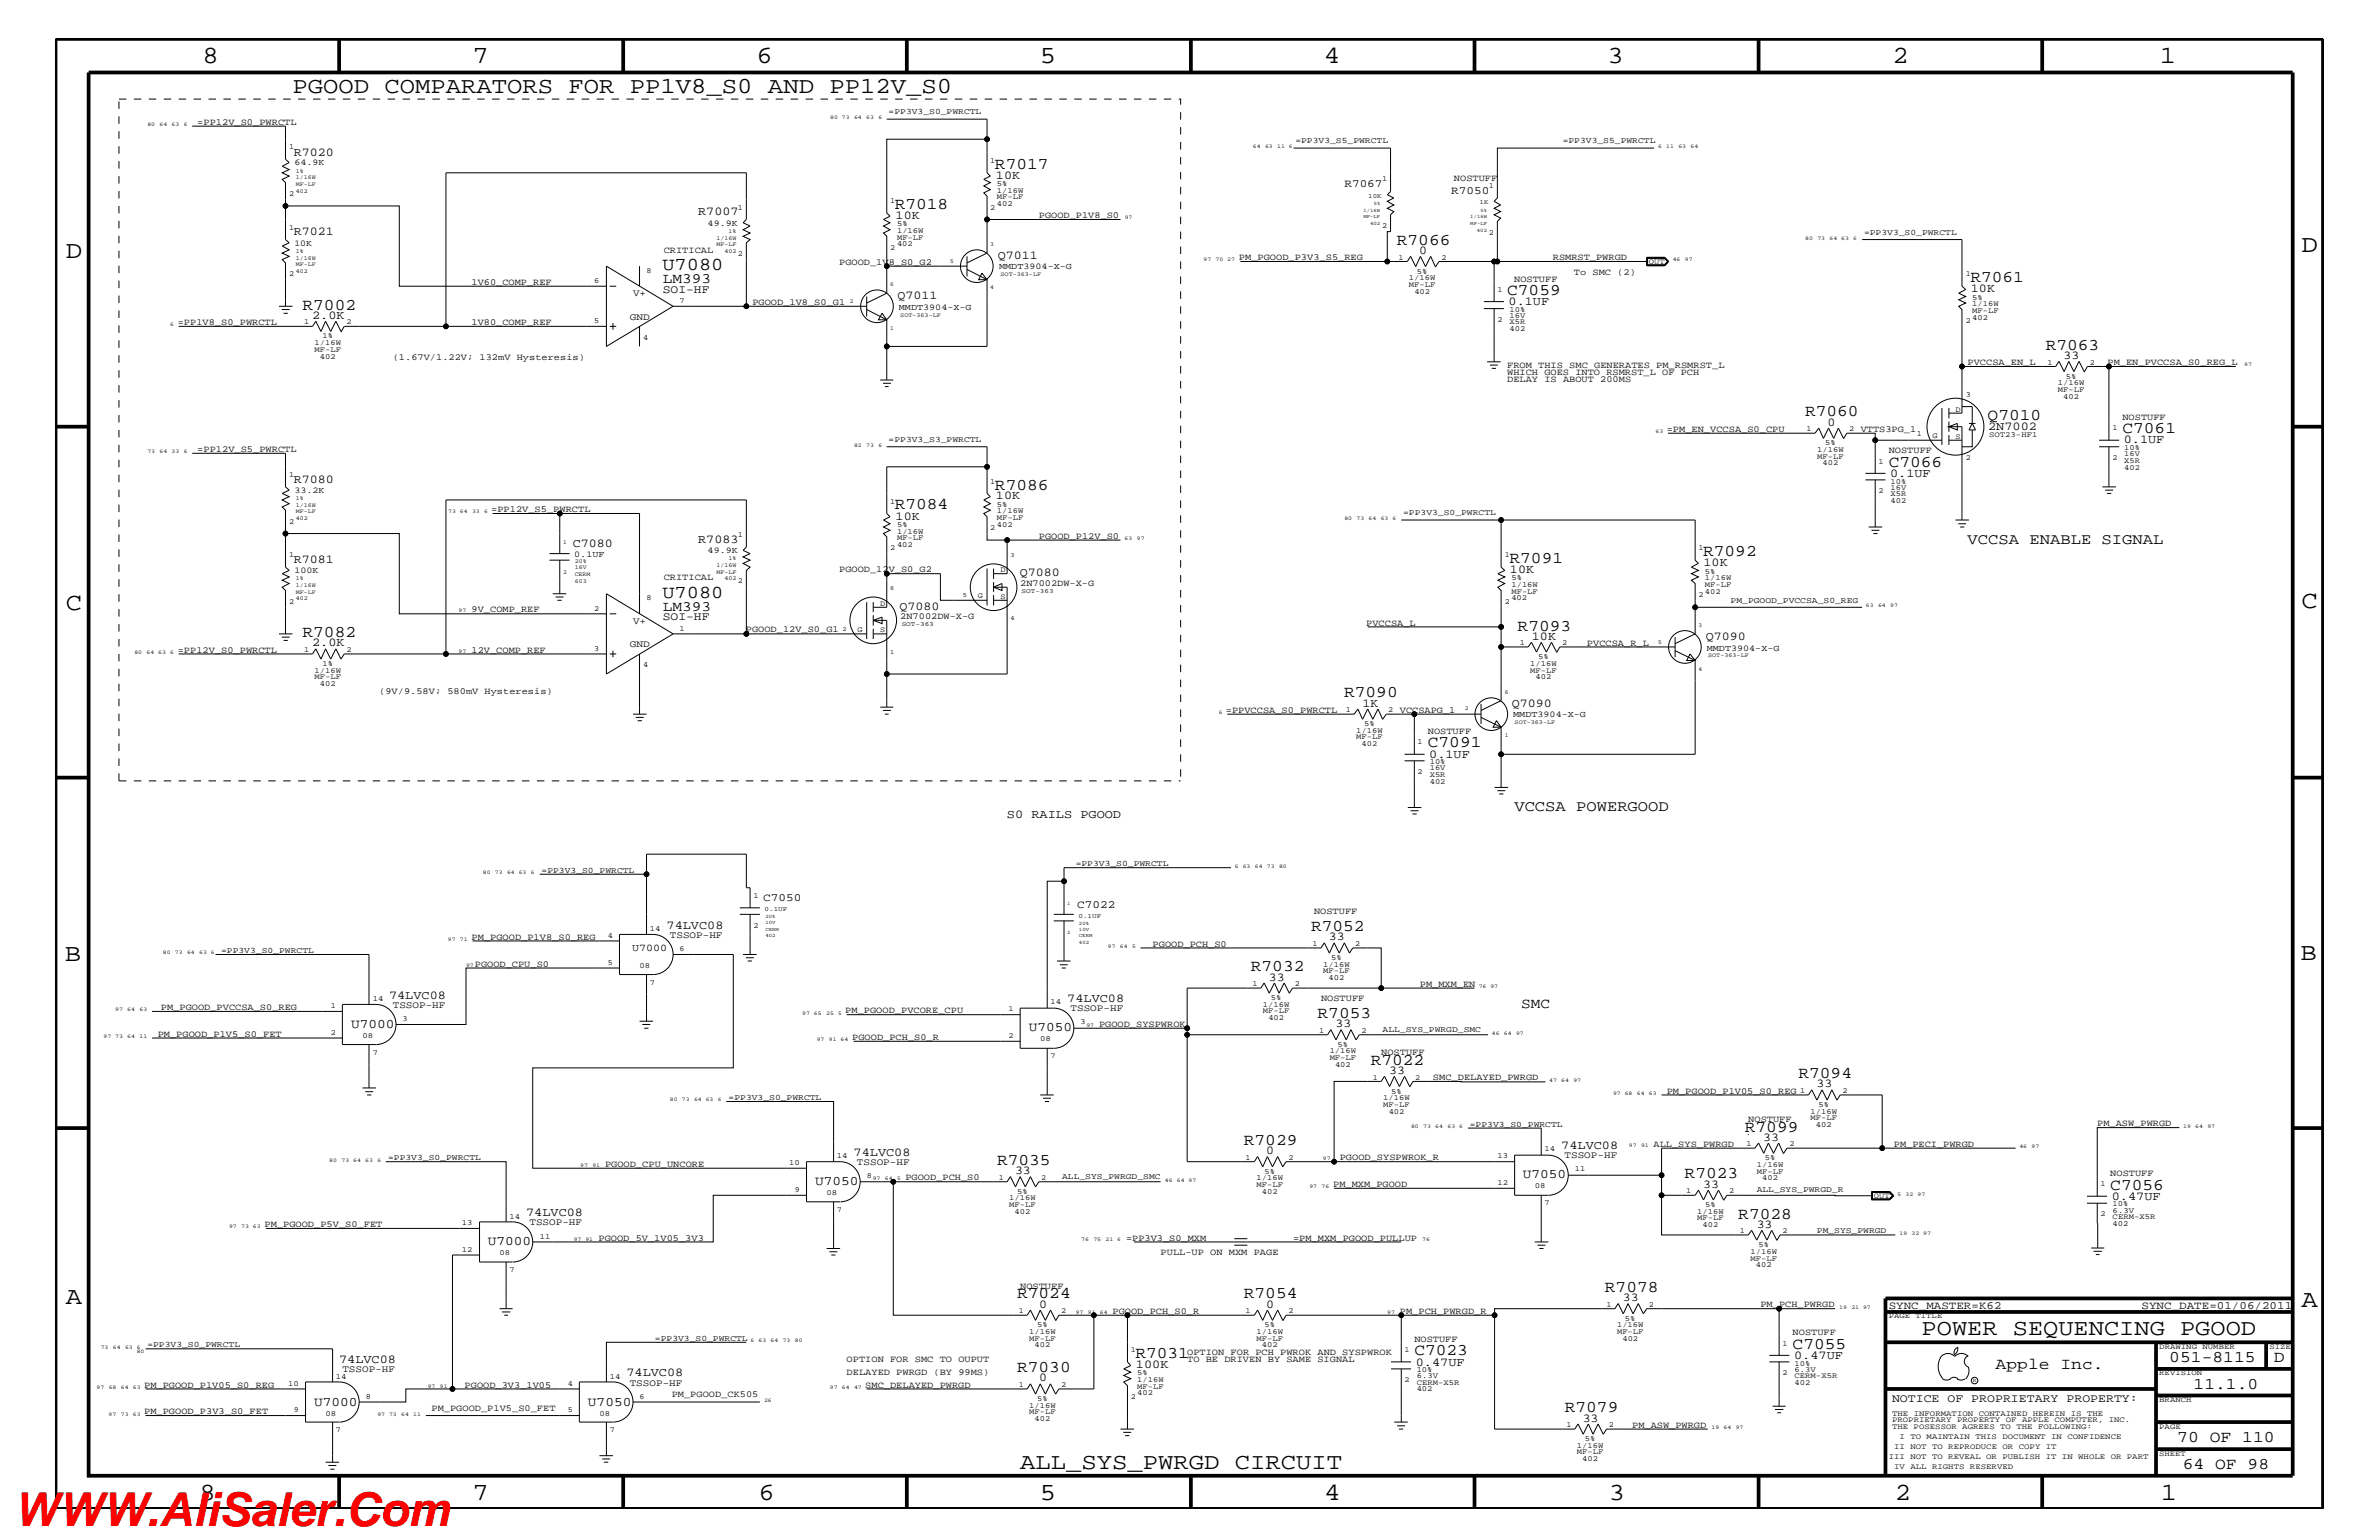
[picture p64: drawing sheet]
<svg xmlns="http://www.w3.org/2000/svg" width="432mm" height="279mm" viewBox="0 0 432 279" stroke-linecap="round" stroke-linejoin="round" font-family="sans-serif">
<defs><g id="words">
<text font-size="8.5" fill="#f00" x="2.5" y="276.8">WWW.AliSaler.Com</text>
<g font-size="4.5">
<text x="36.7" y="11.5">8</text>
<text x="85.8" y="11.5">7</text>
<text x="137.3" y="11.5">6</text>
<text x="188.7" y="11.5">5</text>
<text x="240.3" y="11.5">4</text>
<text x="291.8" y="11.5">3</text>
<text x="343.5" y="11.5">2</text>
<text x="392" y="11.5">1</text>
<text x="11.9" y="46.8">D</text>
<text x="417.8" y="45.7">D</text>
<text x="11.9" y="110.6">C</text>
<text x="417.7" y="110.3">C</text>
<text x="11.8" y="174.3">B</text>
<text x="417.6" y="174.2">B</text>
<text x="11.9" y="236.7">A</text>
<text x="417.7" y="237.1">A</text>
<text x="36.2" y="272.1">8</text>
<text x="85.8" y="272.1">7</text>
<text x="137.7" y="272.1">6</text>
<text x="188.7" y="272.1">5</text>
<text x="240.4" y="272.1">4</text>
<text x="292" y="272.1">3</text>
<text x="343.9" y="272.1">2</text>
<text x="392.2" y="272.1">1</text>
</g>
<g font-size="4.1">
<text x="53.1" y="16.8">PGOOD COMPARATORS FOR PP1V8_S0 AND PP12V_S0</text>
<text x="348.8" y="242.3">POWER SEQUENCING PGOOD</text>
<text x="185.2" y="266.6">ALL_SYS_PWRGD CIRCUIT</text>
</g>
<g font-size="3.3">
<text x="120.2" y="49.1">U7080</text>
<text x="120.2" y="108.5">U7080</text>
</g>
<g font-size="3">
<text x="180.6" y="30.6">R7017</text>
<text x="162.4" y="37.9">R7018</text>
<text x="253.5" y="44.4">R7066</text>
<text x="273.6" y="53.5">C7059</text>
<text x="357.6" y="51.3">R7061</text>
<text x="54.9" y="56.2">R7002</text>
<text x="371.3" y="63.4">R7063</text>
<text x="327.6" y="75.6">R7060</text>
<text x="360.8" y="76.2">Q7010</text>
<text x="385.2" y="78.6">C7061</text>
<text x="180.6" y="88.8">R7086</text>
<text x="342.8" y="84.7">C7066</text>
<text x="162.4" y="92.4">R7084</text>
<text x="309.1" y="101">R7092</text>
<text x="274" y="102.1">R7091</text>
<text x="54.9" y="115.6">R7082</text>
<text x="275.5" y="114.4">R7093</text>
<text x="244" y="126.5">R7090</text>
<text x="259.2" y="135.6">C7091</text>
<text x="238" y="168.9">R7052</text>
<text x="227" y="176.2">R7032</text>
<text x="239.1" y="184.7">R7053</text>
<text x="248.8" y="193.2">R7022</text>
<text x="326.4" y="195.6">R7094</text>
<text x="225.8" y="207.7">R7029</text>
<text x="316.7" y="205.3">R7099</text>
<text x="181" y="211.4">R7035</text>
<text x="305.8" y="213.8">R7023</text>
<text x="383" y="215.8">C7056</text>
<text x="315.5" y="221.1">R7028</text>
<text x="184.6" y="235.6">R7024</text>
<text x="225.8" y="235.6">R7054</text>
<text x="291.3" y="234.4">R7078</text>
<text x="256.7" y="245.9">C7023</text>
<text x="325.4" y="244.7">C7055</text>
<text x="184.6" y="248.9">R7030</text>
<text x="206.1" y="246.4">R7031</text>
<text x="362.2" y="248.4">Apple Inc.</text>
<text x="393.7" y="247.1">051-8115</text>
<text x="398.1" y="252">11.1.0</text>
<text x="412.7" y="247.1">D</text>
<text x="284" y="256.2">R7079</text>
<text x="395.2" y="261.6">70 OF 110</text>
<text x="396.2" y="266.6">64 OF 98</text>
</g>
<g font-size="2.8">
<text x="357.1" y="98.7">VCCSA ENABLE SIGNAL</text>
<text x="274.9" y="147.1">VCCSA POWERGOOD</text>
</g>
<g font-size="2.6">
<text x="120.3" y="51.3">LM393</text>
<text x="120.3" y="110.8">LM393</text>
<text x="276.1" y="182.9">SMC</text>
</g>
<g font-size="2.4">
<text x="63.7" y="186.5">U7000</text>
<text x="186.7" y="187.1">U7050</text>
<text x="148" y="215">U7050</text>
<text x="276.4" y="213.8">U7050</text>
<text x="88.5" y="225.9">U7000</text>
<text x="57" y="255">U7000</text>
<text x="106.7" y="255">U7050</text>
</g>
<g font-size="2.2">
<text x="53.3" y="28.2">R7020</text>
<text x="180.8" y="32.5">10K</text>
<text x="126.7" y="39.1">R7007</text>
<text x="162.6" y="39.7">10K</text>
<text x="53.3" y="42.7">R7021</text>
<text x="181.1" y="47">Q7011</text>
<text x="257.6" y="46.2">0</text>
<text x="357.7" y="53">10K</text>
<text x="56.6" y="57.9">2.0K</text>
<text x="162.9" y="54.2">Q7011</text>
<text x="273.8" y="55.3">0.1UF</text>
<text x="374.6" y="65.1">33</text>
<text x="331.7" y="77.3">0</text>
<text x="360.8" y="78">2N7002</text>
<text x="385.5" y="80.5">0.1UF</text>
<text x="53.3" y="87.6">R7080</text>
<text x="343.1" y="86.5">0.1UF</text>
<text x="162.6" y="94.3">10K</text>
<text x="180.8" y="90.6">10K</text>
<text x="104" y="99.3">C7080</text>
<text x="126.7" y="98.5">R7083</text>
<text x="53.3" y="102.1">R7081</text>
<text x="185.1" y="104.6">Q7080</text>
<text x="274.1" y="104">10K</text>
<text x="309.2" y="102.7">10K</text>
<text x="163.2" y="110.6">Q7080</text>
<text x="56.6" y="117.3">2.0K</text>
<text x="278" y="116.1">10K</text>
<text x="309.6" y="116.1">Q7090</text>
<text x="247.3" y="128.2">1K</text>
<text x="274.4" y="128.2">Q7090</text>
<text x="259.4" y="137.4">0.1UF</text>
<text x="182.8" y="148.4">S0 RAILS PGOOD</text>
<text x="121" y="168.5">74LVC08</text>
<text x="241.2" y="170.6">33</text>
<text x="230.3" y="177.9">33</text>
<text x="70.6" y="181.2">74LVC08</text>
<text x="193.7" y="181.8">74LVC08</text>
<text x="242.4" y="186.4">33</text>
<text x="252.1" y="194.8">33</text>
<text x="329.7" y="197.3">33</text>
<text x="154.9" y="209.7">74LVC08</text>
<text x="229.8" y="209.4">0</text>
<text x="283.4" y="208.5">74LVC08</text>
<text x="320" y="207">33</text>
<text x="184.2" y="213">33</text>
<text x="309.1" y="215.5">33</text>
<text x="95.5" y="220.6">74LVC08</text>
<text x="383.3" y="217.7">0.47UF</text>
<text x="318.9" y="222.8">33</text>
<text x="188.6" y="237.3">0</text>
<text x="229.8" y="237.3">0</text>
<text x="294.6" y="236.1">33</text>
<text x="61.6" y="247.3">74LVC08</text>
<text x="113.7" y="249.7">74LVC08</text>
<text x="188.6" y="250.6">0</text>
<text x="206.2" y="248.2">100K</text>
<text x="257" y="247.8">0.47UF</text>
<text x="325.6" y="246.5">0.47UF</text>
<text x="287.3" y="257.9">33</text>
</g>
<g font-size="2.1">
<text x="120.3" y="53.2">SOI-HF</text>
<text x="120.3" y="112.6">SOI-HF</text>
<text x="343.4" y="254.4">NOTICE OF PROPRIETARY PROPERTY:</text>
</g>
<g font-size="2">
<text x="244" y="34">R7067</text>
<text x="263.4" y="35.2">R7050</text>
<text x="138.5" y="163.5">C7050</text>
<text x="195.5" y="164.7">C7022</text>
<text x="342.8" y="237.4">SYNC_MASTER=K62</text>
<text x="388.7" y="237.4">SYNC_DATE=01/06/2011</text>
</g>
<text font-size="1.9" x="114.8" y="172.6">U7000</text>
<g font-size="1.8">
<text x="114.9" y="53.8">V+</text>
<text x="114.3" y="58">GND</text>
<text x="114.9" y="113.1">V+</text>
<text x="114.3" y="117.4">GND</text>
<text x="121.6" y="170.1">TSSOP-HF</text>
<text x="71.3" y="182.9">TSSOP-HF</text>
<text x="194.3" y="183.5">TSSOP-HF</text>
<text x="155.5" y="211.4">TSSOP-HF</text>
<text x="284" y="210.2">TSSOP-HF</text>
<text x="96.1" y="222.3">TSSOP-HF</text>
<text x="62.1" y="248.9">TSSOP-HF</text>
<text x="114.3" y="251.4">TSSOP-HF</text>
</g>
<g font-size="1.7">
<text x="35.8" y="22.6">=PP12V_S0_PWRCTL</text>
<text x="263.9" y="32.9">NOSTUFF</text>
<text x="188.6" y="39.6">PGOOD_P1V8_S0</text>
<text x="120.5" y="45.9">CRITICAL</text>
<text x="224.9" y="47.2">PM_PGOOD_P3V3_S5_REG</text>
<text x="281.9" y="47.2">RSMRST_PWRGD</text>
<text x="85.6" y="51.7">1V60_COMP_REF</text>
<text x="152.3" y="48">PGOOD_1V8_S0_G2</text>
<text x="274.8" y="51.1">NOSTUFF</text>
<text x="285.7" y="49.9">To SMC (2)</text>
<text x="32.3" y="59">=PP1V8_S0_PWRCTL</text>
<text x="85.6" y="59">1V80_COMP_REF</text>
<text x="136.6" y="55.3">PGOOD_1V8_S0_G1</text>
<text x="71.3" y="65.3">(1.67V/1.22V; 132mV Hysteresis)</text>
<text x="273.6" y="69.3">DELAY IS ABOUT 200MS</text>
<text x="273.6" y="68.1">WHICH GOES INTO RSMRST_L OF PCH</text>
<text x="273.6" y="66.8">FROM THIS SMC GENERATES PM_RSMRST_L</text>
<text x="357.1" y="66.2">PVCCSA_EN_L</text>
<text x="382.5" y="66.2">PM_EN_PVCCSA_S0_REG_L</text>
<text x="385.2" y="76.2">NOSTUFF</text>
<text x="35.8" y="82">=PP12V_S5_PWRCTL</text>
<text x="302.5" y="78.3">=PM_EN_VCCSA_S0_CPU</text>
<text x="337.7" y="78.3">VTTS3PG_1</text>
<text x="342.8" y="82.2">NOSTUFF</text>
<text x="89.2" y="92.9">=PP12V_S5_PWRCTL</text>
<text x="188.6" y="97.7">PGOOD_P12V_S0</text>
<text x="120.5" y="105.3">CRITICAL</text>
<text x="152.3" y="103.8">PGOOD_12V_S0_G2</text>
<text x="185.2" y="106.3">2N7002DW-X-G</text>
<text x="85.6" y="111.1">9V_COMP_REF</text>
<text x="163.4" y="112.3">2N7002DW-X-G</text>
<text x="248" y="113.6">PVCCSA_L</text>
<text x="32.3" y="118.4">=PP12V_S0_PWRCTL</text>
<text x="85.6" y="118.4">12V_COMP_REF</text>
<text x="135.4" y="114.8">PGOOD_12V_S0_G1</text>
<text x="288" y="117.2">PVCCSA_R_L</text>
<text x="68.8" y="125.9">(9V/9.58V; 580mV Hysteresis)</text>
<text x="222.5" y="129.3">=PPVCCSA_S0_PWRCTL</text>
<text x="254.1" y="129.3">VCCSAPG_1</text>
<text x="259.2" y="133.2">NOSTUFF</text>
<text x="238.5" y="165.9">NOSTUFF</text>
<text x="85.6" y="170.5">PM_PGOOD_P1V8_S0_REG</text>
<text x="209.2" y="171.7">PGOOD_PCH_S0</text>
<text x="86.2" y="175.4">PGOOD_CPU_S0</text>
<text x="257.7" y="179">PM_MXM_EN</text>
<text x="29.2" y="183.2">PM_PGOOD_PVCCSA_S0_REG</text>
<text x="153.4" y="183.8">PM_PGOOD_PVCORE_CPU</text>
<text x="239.8" y="181.6">NOSTUFF</text>
<text x="28.6" y="188.1">PM_PGOOD_P1V5_S0_FET</text>
<text x="154.7" y="188.7">PGOOD_PCH_S0_R</text>
<text x="199.5" y="186.3">PGOOD_SYSPWROK</text>
<text x="250.7" y="191.4">NOSTUFF</text>
<text x="260.1" y="195.9">SMC_DELAYED_PWRGD</text>
<text x="302.5" y="198.4">PM_PGOOD_P1V05_S0_REG</text>
<text x="317.3" y="203.5">NOSTUFF</text>
<text x="300.1" y="208.1">ALL_SYS_PWRGD</text>
<text x="343.7" y="208.1">PM_PECI_PWRGD</text>
<text x="380.7" y="204.3">PM_ASW_PWRGD</text>
<text x="109.8" y="211.7">PGOOD_CPU_UNCORE</text>
<text x="164.3" y="214.2">PGOOD_PCH_S0</text>
<text x="242" y="215.3">PM_MXM_PGOOD</text>
<text x="243.2" y="210.5">PGOOD_SYSPWROK_R</text>
<text x="383" y="213.4">NOSTUFF</text>
<text x="48" y="222.6">PM_PGOOD_P5V_S0_FET</text>
<text x="108.6" y="225.1">PGOOD_5V_1V05_3V3</text>
<text x="204.4" y="225.1">=PP3V3_S0_MXM</text>
<text x="210.7" y="227.7">PULL-UP ON MXM PAGE</text>
<text x="234.7" y="225.1">=PM_MXM_PGOOD_PULLUP</text>
<text x="185.2" y="233.8">NOSTUFF</text>
<text x="201.9" y="238.4">PGOOD_PCH_S0_R</text>
<text x="254.1" y="238.4">PM_PCH_PWRGD_R</text>
<text x="319.5" y="237.2">PM_PCH_PWRGD</text>
<text x="215.5" y="245.9">OPTION FOR PCH PWROK AND SYSPWROK</text>
<text x="256.7" y="243.5">NOSTUFF</text>
<text x="325.4" y="242.3">NOSTUFF</text>
<text x="26.2" y="251.7">PM_PGOOD_P1V05_S0_REG</text>
<text x="84.3" y="251.7">PGOOD_3V3_1V05</text>
<text x="153.7" y="247.1">OPTION FOR SMC TO OUPUT</text>
<text x="153.7" y="249.5">DELAYED PWRGD (BY 99MS)</text>
<text x="157.1" y="251.7">SMC_DELAYED_PWRGD</text>
<text x="215.5" y="247.1">TO BE DRIVEN BY SAME SIGNAL</text>
<text x="26.2" y="256.6">PM_PGOOD_P3V3_S0_FET</text>
<text x="78.3" y="256">PM_PGOOD_P1V5_S0_FET</text>
<text x="121.9" y="253.5">PM_PGOOD_CK505</text>
<text x="296.2" y="259">PM_ASW_PWRGD</text>
</g>
<g font-size="1.6">
<text x="53.4" y="30">64.9K</text>
<text x="128.4" y="40.9">49.9K</text>
<text x="53.4" y="44.6">10K</text>
<text x="181.4" y="48.9">MMDT3904-X-G</text>
<text x="163.2" y="56.2">MMDT3904-X-G</text>
<text x="53.4" y="89.4">33.2K</text>
<text x="104.2" y="101">0.1UF</text>
<text x="128.4" y="100.4">49.9K</text>
<text x="53.4" y="104">100K</text>
<text x="309.8" y="118.1">MMDT3904-X-G</text>
<text x="274.7" y="130.2">MMDT3904-X-G</text>
</g>
<g font-size="1.5">
<text x="161.3" y="20.8">=PP3V3_S0_PWRCTL</text>
<text x="235.1" y="26">=PP3V3_S5_PWRCTL</text>
<text x="283.6" y="26">=PP3V3_S5_PWRCTL</text>
<text x="338.3" y="42.6">=PP3V3_S0_PWRCTL</text>
<text x="161.3" y="80.2">=PP3V3_S3_PWRCTL</text>
<text x="254.7" y="93.5">=PP3V3_S0_PWRCTL</text>
<text x="314.1" y="109.3">PM_PGOOD_PVCCSA_S0_REG</text>
<text x="98.3" y="158.4">=PP3V3_S0_PWRCTL</text>
<text x="195.2" y="157.2">=PP3V3_S0_PWRCTL</text>
<text x="40.1" y="172.9">=PP3V3_S0_PWRCTL</text>
<text x="251" y="187.2">ALL_SYS_PWRGD_SMC</text>
<text x="132.2" y="199.6">=PP3V3_S0_PWRCTL</text>
<text x="266.8" y="204.4">=PP3V3_S0_PWRCTL</text>
<text x="70.4" y="210.5">=PP3V3_S0_PWRCTL</text>
<text x="192.8" y="213.9">ALL_SYS_PWRGD_SMC</text>
<text x="318.9" y="216.4">ALL_SYS_PWRGD_R</text>
<text x="329.8" y="223.6">PM_SYS_PWRGD</text>
<text x="26.7" y="244.5">=PP3V3_S0_PWRCTL</text>
<text x="118.9" y="243.3">=PP3V3_S0_PWRCTL</text>
</g>
<g font-size="1.4">
<text x="52.5" y="27.1">1</text>
<text x="179.7" y="29.5">1</text>
<text x="52.5" y="35.6">2</text>
<text x="180.9" y="33.7">5%</text>
<text x="180.9" y="35">1/16W</text>
<text x="250.9" y="32.9">1</text>
<text x="270.3" y="34.1">1</text>
<text x="52.5" y="41.7">1</text>
<text x="133.9" y="38">1</text>
<text x="161.5" y="36.8">1</text>
<text x="162.8" y="41">5%</text>
<text x="179.7" y="38">2</text>
<text x="180.9" y="37.4">402</text>
<text x="180.9" y="36.2">MF-LF</text>
<text x="250.9" y="41.4">2</text>
<text x="133.9" y="46.5">2</text>
<text x="161.5" y="45.3">2</text>
<text x="162.8" y="42.3">1/16W</text>
<text x="162.8" y="43.5">MF-LF</text>
<text x="162.8" y="44.6">402</text>
<text x="253.8" y="47.1">1</text>
<text x="261.6" y="47.1">2</text>
<text x="270.3" y="42.6">2</text>
<text x="299.3" y="47.9">OUT</text>
<text x="52.5" y="50.2">2</text>
<text x="107.9" y="51.3">6</text>
<text x="117.3" y="49.6">8</text>
<text x="255.7" y="50.8">1/16W</text>
<text x="255.7" y="52.1">MF-LF</text>
<text x="256.7" y="53.3">402</text>
<text x="257.2" y="49.6">5%</text>
<text x="271.8" y="52.9">1</text>
<text x="356.8" y="50.2">1</text>
<text x="55.2" y="58.9">1</text>
<text x="62.9" y="58.9">2</text>
<text x="107.9" y="58.6">5</text>
<text x="123.4" y="55">7</text>
<text x="271.8" y="58.4">2</text>
<text x="274" y="56.6">10%</text>
<text x="274" y="58.9">X5R</text>
<text x="274" y="57.7">16V</text>
<text x="356.8" y="58.6">2</text>
<text x="358" y="56.8">MF-LF</text>
<text x="358" y="58">402</text>
<text x="358" y="55.6">1/16W</text>
<text x="358" y="54.4">5%</text>
<text x="57.1" y="62.6">1/16W</text>
<text x="57.1" y="63.9">MF-LF</text>
<text x="58.1" y="65.1">402</text>
<text x="58.5" y="61.4">1%</text>
<text x="116.8" y="61.7">4</text>
<text x="274" y="60.1">402</text>
<text x="356.8" y="72">3</text>
<text x="371.6" y="66.2">1</text>
<text x="373.5" y="71.1">MF-LF</text>
<text x="373.5" y="69.9">1/16W</text>
<text x="374.9" y="68.7">5%</text>
<text x="379.3" y="66.2">2</text>
<text x="354.9" y="74.7">D</text>
<text x="374.5" y="72.3">402</text>
<text x="327.9" y="78.3">1</text>
<text x="329.8" y="83.3">MF-LF</text>
<text x="329.8" y="82">1/16W</text>
<text x="331.3" y="80.8">5%</text>
<text x="335.6" y="78.3">2</text>
<text x="347.9" y="79.2">1</text>
<text x="350.8" y="79.4">G</text>
<text x="354.9" y="79.6">S</text>
<text x="356.8" y="83.5">2</text>
<text x="361" y="79.4">SOT23-HF1</text>
<text x="383.5" y="83.5">2</text>
<text x="383.5" y="78">1</text>
<text x="385.6" y="82.7">16V</text>
<text x="385.6" y="83.9">X5R</text>
<text x="385.6" y="81.6">10%</text>
<text x="52.5" y="86.5">1</text>
<text x="179.7" y="87.7">1</text>
<text x="330.8" y="84.4">402</text>
<text x="341" y="89.5">2</text>
<text x="341" y="84.1">1</text>
<text x="343.2" y="87.7">10%</text>
<text x="343.2" y="88.8">16V</text>
<text x="385.6" y="85.2">402</text>
<text x="52.5" y="95">2</text>
<text x="161.5" y="91.4">1</text>
<text x="162.8" y="95.6">5%</text>
<text x="180.9" y="93.2">1/16W</text>
<text x="180.9" y="94.3">MF-LF</text>
<text x="180.9" y="95.6">402</text>
<text x="180.9" y="92">5%</text>
<text x="343.2" y="90">X5R</text>
<text x="343.2" y="91.2">402</text>
<text x="52.5" y="101">1</text>
<text x="133.9" y="97.4">1</text>
<text x="161.5" y="99.9">2</text>
<text x="162.8" y="98">MF-LF</text>
<text x="162.8" y="99.3">402</text>
<text x="162.8" y="96.8">1/16W</text>
<text x="179.7" y="96.2">2</text>
<text x="273.1" y="101">1</text>
<text x="308.3" y="99.9">1</text>
<text x="133.9" y="105.9">2</text>
<text x="181.6" y="103.8">D</text>
<text x="274.3" y="106.5">1/16W</text>
<text x="274.3" y="107.7">MF-LF</text>
<text x="274.3" y="105.3">5%</text>
<text x="309.5" y="106.5">MF-LF</text>
<text x="309.5" y="105.3">1/16W</text>
<text x="309.5" y="104.1">5%</text>
<text x="309.5" y="107.7">402</text>
<text x="52.5" y="109.5">2</text>
<text x="107.9" y="110.8">2</text>
<text x="117.3" y="108.9">8</text>
<text x="159.8" y="109.9">D</text>
<text x="177.5" y="108.6">G</text>
<text x="181.6" y="108.7">S</text>
<text x="273.1" y="109.5">2</text>
<text x="274.3" y="108.9">402</text>
<text x="308.3" y="108.3">2</text>
<text x="55.2" y="118.2">1</text>
<text x="62.9" y="118.2">2</text>
<text x="107.9" y="118.1">3</text>
<text x="123.4" y="114.4">1</text>
<text x="155.6" y="114.7">G</text>
<text x="159.8" y="114.8">S</text>
<text x="275.8" y="117">1</text>
<text x="279.2" y="119.6">5%</text>
<text x="283.5" y="117">2</text>
<text x="57.1" y="123.2">MF-LF</text>
<text x="57.1" y="122">1/16W</text>
<text x="58.1" y="124.4">402</text>
<text x="58.5" y="120.8">1%</text>
<text x="116.8" y="121">4</text>
<text x="277.7" y="122">MF-LF</text>
<text x="277.7" y="120.8">1/16W</text>
<text x="278.7" y="123.2">402</text>
<text x="244.3" y="129.1">1</text>
<text x="247.6" y="131.7">5%</text>
<text x="252" y="129.1">2</text>
<text x="246.2" y="133">1/16W</text>
<text x="246.2" y="134.1">MF-LF</text>
<text x="247.1" y="135.3">402</text>
<text x="257.3" y="135">1</text>
<text x="257.3" y="140.4">2</text>
<text x="259.5" y="139.7">16V</text>
<text x="259.5" y="142.2">402</text>
<text x="259.5" y="140.9">X5R</text>
<text x="259.5" y="138.6">10%</text>
<text x="136.7" y="162.8">1</text>
<text x="110.3" y="170.1">4</text>
<text x="117.9" y="168.9">14</text>
<text x="123.4" y="172.6">6</text>
<text x="136.7" y="168.3">2</text>
<text x="238.3" y="171.6">1</text>
<text x="246" y="171.6">2</text>
<text x="110.3" y="175">5</text>
<text x="116.1" y="175.6">08</text>
<text x="117.9" y="178.7">7</text>
<text x="227.3" y="178.8">1</text>
<text x="235" y="178.8">2</text>
<text x="240.2" y="176.6">MF-LF</text>
<text x="240.2" y="175.4">1/16W</text>
<text x="241.1" y="177.7">402</text>
<text x="241.6" y="174.2">5%</text>
<text x="60" y="182.9">1</text>
<text x="67.6" y="181.6">14</text>
<text x="73.1" y="185.3">3</text>
<text x="183" y="183.5">1</text>
<text x="190.7" y="182.2">14</text>
<text x="196.1" y="185.9">3</text>
<text x="229.2" y="183.8">MF-LF</text>
<text x="229.2" y="182.7">1/16W</text>
<text x="230.2" y="185">402</text>
<text x="230.7" y="181.4">5%</text>
<text x="60" y="187.7">2</text>
<text x="65.8" y="188.3">08</text>
<text x="67.6" y="191.4">7</text>
<text x="183" y="188.3">2</text>
<text x="188.8" y="188.9">08</text>
<text x="190.7" y="192">7</text>
<text x="239.4" y="187.4">1</text>
<text x="241.3" y="191.1">1/16W</text>
<text x="242.8" y="189.9">5%</text>
<text x="247.1" y="187.4">2</text>
<text x="241.3" y="192.3">MF-LF</text>
<text x="242.3" y="193.6">402</text>
<text x="249.2" y="195.9">1</text>
<text x="256.9" y="195.9">2</text>
<text x="251.1" y="199.6">1/16W</text>
<text x="251.1" y="200.9">MF-LF</text>
<text x="252.1" y="202">402</text>
<text x="252.5" y="198.4">5%</text>
<text x="326.7" y="198.2">1</text>
<text x="328.6" y="203.2">MF-LF</text>
<text x="328.6" y="202">1/16W</text>
<text x="330.1" y="200.9">5%</text>
<text x="334.4" y="198.2">2</text>
<text x="280.3" y="208.9">14</text>
<text x="317" y="208">1</text>
<text x="324.8" y="208">2</text>
<text x="329.6" y="204.4">402</text>
<text x="143.3" y="211.4">10</text>
<text x="151.9" y="210.2">14</text>
<text x="157.3" y="213.8">8</text>
<text x="181.3" y="214.1">1</text>
<text x="189" y="214.1">2</text>
<text x="226.1" y="210.4">1</text>
<text x="228" y="215.3">MF-LF</text>
<text x="228" y="214.2">1/16W</text>
<text x="229.5" y="213">5%</text>
<text x="233.8" y="210.4">2</text>
<text x="271.8" y="215">12</text>
<text x="271.8" y="210.2">13</text>
<text x="278.6" y="215.6">08</text>
<text x="285.8" y="212.5">11</text>
<text x="318.9" y="211.7">1/16W</text>
<text x="318.9" y="213">MF-LF</text>
<text x="319.9" y="214.2">402</text>
<text x="320.3" y="210.5">5%</text>
<text x="381.3" y="215.3">1</text>
<text x="92.5" y="221.1">14</text>
<text x="144.3" y="216.2">9</text>
<text x="150" y="216.9">08</text>
<text x="151.9" y="219.8">7</text>
<text x="183.2" y="217.8">1/16W</text>
<text x="183.2" y="219">MF-LF</text>
<text x="184.1" y="220.2">402</text>
<text x="184.6" y="216.6">5%</text>
<text x="229" y="216.6">402</text>
<text x="280.3" y="218.6">7</text>
<text x="306.1" y="216.4">1</text>
<text x="308.1" y="220.2">1/16W</text>
<text x="308.1" y="221.4">MF-LF</text>
<text x="309.5" y="219">5%</text>
<text x="313.9" y="216.4">2</text>
<text x="340.1" y="217.3">OUT</text>
<text x="381.3" y="220.7">2</text>
<text x="383.5" y="220">6.3V</text>
<text x="383.5" y="218.9">10%</text>
<text x="383.5" y="221.2">CERM-X5R</text>
<text x="83.8" y="227.1">12</text>
<text x="83.8" y="222.3">13</text>
<text x="90.7" y="227.7">08</text>
<text x="98" y="224.7">11</text>
<text x="309" y="222.6">402</text>
<text x="315.8" y="223.7">1</text>
<text x="317.7" y="227.5">1/16W</text>
<text x="319.2" y="226.3">5%</text>
<text x="323.5" y="223.7">2</text>
<text x="383.5" y="222.4">402</text>
<text x="92.5" y="230.7">7</text>
<text x="317.7" y="228.7">MF-LF</text>
<text x="318.7" y="229.9">402</text>
<text x="184.9" y="238.3">1</text>
<text x="192.6" y="238.3">2</text>
<text x="226.1" y="238.3">1</text>
<text x="233.8" y="238.3">2</text>
<text x="291.6" y="237.1">1</text>
<text x="294.9" y="239.6">5%</text>
<text x="299.3" y="237.1">2</text>
<text x="342.8" y="239.2">PAGE TITLE</text>
<text x="186.8" y="243.3">MF-LF</text>
<text x="186.8" y="242">1/16W</text>
<text x="187.8" y="244.5">402</text>
<text x="188.3" y="240.8">5%</text>
<text x="205.2" y="245.3">1</text>
<text x="228" y="243.3">MF-LF</text>
<text x="228" y="242">1/16W</text>
<text x="229" y="244.5">402</text>
<text x="229.5" y="240.8">5%</text>
<text x="254.9" y="245.3">1</text>
<text x="293.5" y="242">MF-LF</text>
<text x="293.5" y="240.8">1/16W</text>
<text x="294.5" y="243.3">402</text>
<text x="323.5" y="244.1">1</text>
<text x="391.9" y="244.7">DRAWING NUMBER</text>
<text x="411.9" y="244.7">SIZE</text>
<text x="52.3" y="251.4">10</text>
<text x="61" y="250.1">14</text>
<text x="103" y="251.4">4</text>
<text x="110.7" y="250.1">14</text>
<text x="184.9" y="251.6">1</text>
<text x="192.6" y="251.6">2</text>
<text x="206.4" y="249.5">5%</text>
<text x="206.4" y="252">MF-LF</text>
<text x="206.4" y="250.7">1/16W</text>
<text x="254.9" y="250.7">2</text>
<text x="257.1" y="248.9">10%</text>
<text x="257.1" y="251.2">CERM-X5R</text>
<text x="257.1" y="250">6.3V</text>
<text x="323.5" y="249.5">2</text>
<text x="325.7" y="247.8">10%</text>
<text x="325.7" y="250">CERM-X5R</text>
<text x="325.7" y="248.9">6.3V</text>
<text x="325.7" y="251.2">402</text>
<text x="391.9" y="249.5">REVISION</text>
<text x="53.3" y="256.2">9</text>
<text x="59.1" y="256.8">08</text>
<text x="66.4" y="253.8">8</text>
<text x="103" y="256.2">5</text>
<text x="108.8" y="256.8">08</text>
<text x="116.1" y="253.8">6</text>
<text x="186.8" y="255.4">1/16W</text>
<text x="186.8" y="256.6">MF-LF</text>
<text x="187.8" y="257.8">402</text>
<text x="188.3" y="254.2">5%</text>
<text x="205.2" y="253.8">2</text>
<text x="206.4" y="253.2">402</text>
<text x="257.1" y="252.4">402</text>
<text x="343.4" y="256.8">THE INFORMATION CONTAINED HEREIN IS THE</text>
<text x="391.9" y="254.4">BRANCH</text>
<text x="61" y="259.9">7</text>
<text x="110.7" y="259.9">7</text>
<text x="284.3" y="258.9">1</text>
<text x="286.2" y="263.8">MF-LF</text>
<text x="286.2" y="262.7">1/16W</text>
<text x="287.7" y="261.4">5%</text>
<text x="292" y="258.9">2</text>
<text x="343.4" y="259.3">THE POSESSOR AGREES TO THE FOLLOWING:</text>
<text x="343.4" y="258">PROPRIETARY PROPERTY OF APPLE COMPUTER, INC.</text>
<text x="343.8" y="262.9">II NOT TO REPRODUCE OR COPY IT</text>
<text x="344.8" y="261.1">I TO MAINTAIN THIS DOCUMENT IN CONFIDENCE</text>
<text x="391.9" y="259.3">PAGE</text>
<text x="287.2" y="265">402</text>
<text x="342.8" y="264.7">III NOT TO REVEAL OR PUBLISH IT IN WHOLE OR PART</text>
<text x="343.8" y="266.6">IV ALL RIGHTS RESERVED</text>
<text x="391.9" y="264.1">SHEET</text>
</g>
<g font-size="1.2">
<text x="248.3" y="35.8">10K</text>
<text x="268.6" y="37">1K</text>
<text x="183.4" y="101">3</text>
<text x="161.5" y="107.1">6</text>
<text x="185.4" y="107.6">SOT-363</text>
<text x="163.7" y="113.7">SOT-363</text>
<text x="174.8" y="108.3">5</text>
<text x="183.4" y="112.6">4</text>
<text x="152.9" y="114.4">2</text>
<text x="161.5" y="118.6">1</text>
<text x="138.8" y="165.3">0.1UF</text>
<text x="195.7" y="166.5">0.1UF</text>
</g>
<g font-size="1.1">
<text x="53.7" y="31.4">1%</text>
<text x="53.7" y="35">402</text>
<text x="53.7" y="32.5">1/16W</text>
<text x="53.7" y="33.7">MF-LF</text>
<text x="53.7" y="45.9">1%</text>
<text x="53.7" y="47.1">1/16W</text>
<text x="130" y="43.5">1/16W</text>
<text x="130" y="44.6">MF-LF</text>
<text x="131.5" y="45.9">402</text>
<text x="132.2" y="42.3">1%</text>
<text x="172.5" y="47.7">5</text>
<text x="179.7" y="44.6">3</text>
<text x="53.7" y="48.3">MF-LF</text>
<text x="53.7" y="49.6">402</text>
<text x="161.5" y="51.9">6</text>
<text x="179.7" y="52.5">4</text>
<text x="181.6" y="50.2">SOT-363-LF</text>
<text x="154.3" y="55">2</text>
<text x="161.5" y="59.8">1</text>
<text x="163.4" y="57.4">SOT-363-LF</text>
<text x="53.7" y="90.7">1%</text>
<text x="53.7" y="94.3">402</text>
<text x="53.7" y="92">1/16W</text>
<text x="53.7" y="93.2">MF-LF</text>
<text x="102.2" y="98.7">1</text>
<text x="132.2" y="101.6">1%</text>
<text x="53.7" y="105.3">1%</text>
<text x="53.7" y="107.7">MF-LF</text>
<text x="53.7" y="106.5">1/16W</text>
<text x="102.2" y="104.1">2</text>
<text x="104.3" y="105.8">603</text>
<text x="104.3" y="104.6">CERM</text>
<text x="104.3" y="103.3">16V</text>
<text x="104.3" y="102.2">20%</text>
<text x="130" y="104.1">MF-LF</text>
<text x="130" y="102.9">1/16W</text>
<text x="131.5" y="105.3">402</text>
<text x="53.7" y="108.9">402</text>
<text x="308.3" y="113.7">3</text>
<text x="301" y="116.8">5</text>
<text x="310" y="119.2">SOT-363-LF</text>
<text x="273.1" y="125.9">6</text>
<text x="308.3" y="121.7">4</text>
<text x="265.9" y="128.9">2</text>
<text x="274.9" y="131.3">SOT-363-LF</text>
<text x="273.1" y="133.8">1</text>
</g>
<g font-size="1">
<text x="26.8" y="22.9">80</text>
<text x="29" y="22.9">64</text>
<text x="31.2" y="22.9">63</text>
<text x="33.4" y="22.9">6</text>
<text x="150.7" y="21.6">80 73</text>
<text x="155" y="21.6">64</text>
<text x="157.2" y="21.6">63</text>
<text x="159.4" y="21.6">6</text>
<text x="227.4" y="26.9">64</text>
<text x="229.6" y="26.9">63</text>
<text x="231.8" y="26.9">11 6</text>
<text x="301" y="26.9">6</text>
<text x="302.4" y="26.9">11</text>
<text x="304.6" y="26.9">63</text>
<text x="306.8" y="26.9">64</text>
<text x="204.1" y="39.8">97</text>
<text x="218.4" y="47.4">97</text>
<text x="220.6" y="47.4">70 27</text>
<text x="303.6" y="47.4">46</text>
<text x="305.8" y="47.4">97</text>
<text x="327.7" y="43.5">80</text>
<text x="329.9" y="43.5">73</text>
<text x="332.1" y="43.5">64 63</text>
<text x="336.4" y="43.5">6</text>
<text x="30.9" y="59.2">6</text>
<text x="407.3" y="66.5">97</text>
<text x="26.8" y="82.2">73</text>
<text x="29" y="82.2">64</text>
<text x="31.2" y="82.2">33</text>
<text x="33.4" y="82.2">6</text>
<text x="155" y="81.1">82</text>
<text x="157.2" y="81.1">73</text>
<text x="159.4" y="81.1">6</text>
<text x="300.5" y="78.6">63</text>
<text x="81.4" y="93.2">73 64</text>
<text x="85.7" y="93.2">33</text>
<text x="87.9" y="93.2">6</text>
<text x="244" y="94.3">80</text>
<text x="246.2" y="94.3">73</text>
<text x="248.4" y="94.3">64</text>
<text x="250.6" y="94.3">63 6</text>
<text x="204.1" y="98">63</text>
<text x="206.3" y="98">97</text>
<text x="83.2" y="111.1">97</text>
<text x="338.7" y="110.2">63</text>
<text x="340.9" y="110.2">64</text>
<text x="343.1" y="110.2">97</text>
<text x="24.4" y="118.6">80</text>
<text x="26.6" y="118.6">64 63</text>
<text x="30.9" y="118.6">6</text>
<text x="83.2" y="118.4">97</text>
<text x="221.2" y="129.6">6</text>
<text x="87.6" y="158.6">80</text>
<text x="89.8" y="158.6">73</text>
<text x="92" y="158.6">64 63</text>
<text x="96.4" y="158.6">6</text>
<text x="224.1" y="157.4">6</text>
<text x="225.6" y="157.4">63</text>
<text x="227.8" y="157.4">64</text>
<text x="230" y="157.4">73</text>
<text x="232.2" y="157.4">80</text>
<text x="29.5" y="173.2">80</text>
<text x="31.7" y="173.2">73</text>
<text x="34" y="173.2">64</text>
<text x="36.2" y="173.2">63 6</text>
<text x="81.3" y="170.7">97</text>
<text x="83.5" y="170.7">71</text>
<text x="201.1" y="172">97</text>
<text x="203.3" y="172">64</text>
<text x="205.5" y="172">5</text>
<text x="84.6" y="175.4">97</text>
<text x="268.4" y="179.3">76 97</text>
<text x="20.9" y="183.5">97</text>
<text x="23.1" y="183.5">64</text>
<text x="25.3" y="183.5">63</text>
<text x="145.6" y="184.1">97 65</text>
<text x="149.9" y="184.1">25</text>
<text x="152.1" y="184.1">5</text>
<text x="18.8" y="188.3">97 73</text>
<text x="23.1" y="188.3">64</text>
<text x="25.3" y="188.3">11</text>
<text x="148.2" y="188.9">97</text>
<text x="150.4" y="188.9">91 64</text>
<text x="197.2" y="186.3">97</text>
<text x="270.8" y="187.7">46</text>
<text x="273" y="187.7">64</text>
<text x="275.2" y="187.7">97</text>
<text x="281.2" y="196.3">47</text>
<text x="283.4" y="196.3">64</text>
<text x="285.6" y="196.3">97</text>
<text x="121.6" y="199.8">80</text>
<text x="123.8" y="199.8">73</text>
<text x="126" y="199.8">64 63</text>
<text x="130.3" y="199.8">6</text>
<text x="292.8" y="198.7">97 68</text>
<text x="297.1" y="198.7">64</text>
<text x="299.3" y="198.7">63</text>
<text x="256.1" y="204.7">80</text>
<text x="258.3" y="204.7">73</text>
<text x="260.5" y="204.7">64</text>
<text x="262.7" y="204.7">63 6</text>
<text x="295.7" y="208.1">97</text>
<text x="297.9" y="208.1">91</text>
<text x="366.5" y="208.3">46</text>
<text x="368.7" y="208.3">97</text>
<text x="396.2" y="204.6">19</text>
<text x="398.4" y="204.6">64</text>
<text x="400.6" y="204.6">97</text>
<text x="59.8" y="210.8">80</text>
<text x="62" y="210.8">73 64</text>
<text x="66.3" y="210.8">63</text>
<text x="68.5" y="210.8">6</text>
<text x="105.3" y="211.7">97</text>
<text x="107.5" y="211.7">91</text>
<text x="158.4" y="214.2">97</text>
<text x="160.6" y="214.2">64</text>
<text x="162.8" y="214.2">5</text>
<text x="211.4" y="214.4">46</text>
<text x="213.6" y="214.4">64 97</text>
<text x="237.7" y="215.6">97</text>
<text x="239.9" y="215.6">76</text>
<text x="240.1" y="210.5">97</text>
<text x="344.4" y="216.9">5</text>
<text x="345.9" y="216.9">32</text>
<text x="348.1" y="216.9">97</text>
<text x="41.6" y="222.9">97</text>
<text x="43.8" y="222.9">73 63</text>
<text x="104.1" y="225.1">97 91</text>
<text x="196.3" y="225.1">76</text>
<text x="198.5" y="225.1">75</text>
<text x="200.7" y="225.1">21 6</text>
<text x="258.1" y="225.1">76</text>
<text x="344.8" y="224.1">19</text>
<text x="347" y="224.1">32 97</text>
<text x="195.2" y="238.4">97</text>
<text x="197.4" y="238.4">91</text>
<text x="199.6" y="238.4">64</text>
<text x="251.8" y="238.4">97</text>
<text x="333.8" y="237.4">19</text>
<text x="336" y="237.4">21 97</text>
<text x="18.3" y="244.7">73</text>
<text x="20.5" y="244.7">64</text>
<text x="22.7" y="244.7">63 6</text>
<text x="24.8" y="245.6">80</text>
<text x="136.2" y="243.5">6</text>
<text x="137.7" y="243.5">63</text>
<text x="139.9" y="243.5">64</text>
<text x="142.1" y="243.5">73</text>
<text x="144.3" y="243.5">80</text>
<text x="17.5" y="252">97</text>
<text x="19.7" y="252">68</text>
<text x="21.9" y="252">64</text>
<text x="24.1" y="252">63</text>
<text x="77.6" y="251.7">97</text>
<text x="79.8" y="251.7">91</text>
<text x="150.6" y="252">97</text>
<text x="152.8" y="252">64</text>
<text x="155" y="252">47</text>
<text x="358.1" y="250.7">R</text>
<text x="19.7" y="256.8">97</text>
<text x="21.9" y="256.8">73</text>
<text x="24.1" y="256.8">63</text>
<text x="68.5" y="256.8">97 73</text>
<text x="72.8" y="256.8">64</text>
<text x="75" y="256.8">11</text>
<text x="138.7" y="254.4">26</text>
<text x="310.6" y="259.3">19</text>
<text x="312.8" y="259.3">64</text>
<text x="315" y="259.3">97</text>
</g>
<g font-size=".9">
<text x="247.5" y="38.4">1/16W</text>
<text x="247.5" y="39.6">MF-LF</text>
<text x="248.7" y="40.8">402</text>
<text x="249.3" y="37.2">5%</text>
<text x="266.9" y="39.6">1/16W</text>
<text x="266.9" y="40.8">MF-LF</text>
<text x="268.7" y="38.4">5%</text>
<text x="268.1" y="42">402</text>
<text x="138.9" y="166.5">20%</text>
<text x="138.9" y="167.6">10V</text>
<text x="193.7" y="164.1">1</text>
<text x="195.8" y="167.8">20%</text>
<text x="138.9" y="168.9">CERM</text>
<text x="138.9" y="170">402</text>
<text x="193.7" y="169.5">2</text>
<text x="195.8" y="170">CERM</text>
<text x="195.8" y="168.9">10V</text>
<text x="195.8" y="171.2">402</text>
</g>
</g></defs>
<g fill="none" stroke="#000" stroke-width=".18">
<path d="M34.9 22.9h16.9v6l.7 .6-1.3 .7 1.3 .6-1.3 .6 1.3 .5-1.3 .6 .6 .6v4.3h20.7v14.5h37.6M51.8 37.4v6.1l.7 .6-1.3 .5 1.3 .7-1.3 .6 1.3 .6-1.3 .6 .6 .6v7.9M161 21.6h18.2v3.7M179.2 39.8v-4.2l-.6-.6 1.1-.6-1.1-.7 1.1-.6-1.1-.6 1.1-.6-.5-.5v-6.1h-18.2v13.3l.5 .6-1.1 .6 1.1 .6-1.1 .6 1.1 .7-1.1 .6 .6 .6v5.4M203.4 39.8h-24.2v6.1l-3.7 1.8M234.8 26.9h17.6v7.8l-.6 .6 1.2 .6-1.2 .6 1.2 .7-1.2 .6 1.2 .6-.6 .6v3h-.6v5.4M300.2 26.9h-28.4v9l-.6 .6 1.2 .7-1.2 .6 1.2 .6-1.2 .6 1.2 .6-.6 .6v7.2h27.2M32.4 59.2h24.3l.6-.9 1 1.8 .8-1.8 .9 1.8 1-1.8 .9 1.8M50.6 55.6h2.5M51.1 56.2h1.5M51.5 56.8h.7M110.1 59.2h-47.6l-.6 1"/>
<path d="M110.7 59.2h1.1M110.7 51.9h1.1M111.3 58.6v1.2M116.1 48.3v3.6M116.1 59.2v3.7M122.2 55.6l-12.1-7.3v14.6l12.1-7.3h35.1M135.5 55.6v-11.5l.6-.6-1.2-.6 1.2-.6-1.2-.6 1.2-.7-1.2-.6 .6-.6v-8.4h-54.6v27.8M157.3 53.8v3.6M160.1 56.8l.9 1.2h-1.6zM175.5 48.3h-14.5v4.9l-3.7 1.8M175.5 48.9l3.7 1.8v12.2h-18.2v-4.9l-3.7-1.8M175.5 46.5v3.7"/>
<path d="M178.2 49.6l1 1.1h-1.6zM225.1 47.4h30.3l.6-.9 1 1.9 .8-1.9 .9 1.9 1-1.9 .8 1.9M269.3 54.7h3.7M269.3 56h3.7M271.2 47.4h-10l-.7 1.1M271.2 56v9.6M271.8 47.4h-.6v7.3M298.9 46.7h3.3l.7 .7-.7 .8h-3.3zM299 46.8h3.1M302.1 46.8l.6 .6-.6 .6h-3.1v-1.2M302.1 46.8l.7 .6-.7 .7h-3.1M302.9 47.4l-.8-.6h-3.1v1.4"/>
<path d="M302.9 47.4l-.8 .8M338 43.5h18.1v8.4l.7 .6-1.3 .7 1.3 .6-1.3 .6 1.3 .6-1.3 .6 .6 .6v10.3M159.8 68.9h2.3M160.3 69.5h1.4M160.6 70.1h.7M161 62.9v6M269.9 65.6h2.5M270.4 66.2h1.5M270.8 66.8h.7M302.8 78.6h26.6l.7-.9 .9 1.8 .9-1.8 .9 1.8 .9-1.8 .9 1.8M334.6 79.6l.6-1h5.2v1.3M352.5 79.9h-12.1v6"/>
<path d="M352.5 74v6.7M353.7 77.4l1.6 .6v-1.2l-1.6 .6h2.4v16.9M353.7 79.9h2.4M353.7 74v1.9M353.7 76.5v1.8M353.7 78.9v1.8M356.1 73.8h1.9v3l.6 1.2h-1.2l.6-1.2M357.4 76.8h1.2M358 78v3.1h-1.9M378.3 67.4l-.9-1.8-1 1.8-.9-1.8-.9 1.8-.9-1.8-.6 .9h-17v8.5h-2.4M381 79.9h3.6M382.8 66.5h-3.9l-.6 1"/>
<path d="M405.8 66.5h-23v13.4M34.9 82.2h16.9v6.1l.7 .6-1.3 .6 1.3 .6-1.3 .6 1.3 .7-1.3 .6 .6 .6v10.3l.7 .6-1.3 .6 1.3 .6-1.3 .6 1.3 .6-1.3 .6 .6 .6v7.9M51.8 96.8h20.7v14.6h37.6M89.4 93.2h12.2v7.2M101.6 93.2h14.5v18.2M161 81.1h18.2v8.4l.5 .6-1.1 .6 1.1 .7-1.1 .6 1.1 .6-1.1 .6 .6 .6v4.2h24.2M179.2 84.7h-18.2v8.5l.5 .6-1.1 .5 1.1 .7-1.1 .6 1.1 .6-1.1 .6 .6 .6v6.7h9.7v4.8h8.5M182.8 98v6.1h-2.5M254.3 94.3h53.4v7.3l.6 .6-1.3 .7 1.3 .6-1.3 .6 1.3 .6-1.3 .6 .7 .6v9.1l-3.7 1.8M272.5 94.3v8.6l.6 .6-1.2 .6 1.2 .6-1.2 .6 1.2 .6-1.2 .6 .6 .6v10.3M338.6 85.9h3.6M338.6 87.1h3.6"/>
<path d="M339.2 95.6h2.4M339.7 96.2h1.4M340 96.8h.8M340.4 87.1v8.5M354.9 94.3h2.5M355.4 95h1.5M355.8 95.6h.7M381 81.1h3.6M381.6 88.3h2.4M382.1 88.9h1.4M382.4 89.5h.8M382.8 81.1v7.2"/>
<path d="M32.4 118.6h24.3l.6-.9 1 1.9 .8-1.9 .9 1.9 1-1.9 .9 1.9 .6-1h47.6M50.6 115h2.5M51.1 115.6h1.5M51.5 116.2h.7M99.7 101.6h3.7M99.7 100.4h3.7M100.3 107.7h2.5M100.8 108.3h1.5M101.2 108.9h.7M101.6 101.6v6.1M110.7 111.4h1.1M110.7 118.6h1.1"/>
<path d="M111.3 118.1v1.1M116.1 118.6v11M122.2 115l-12.1-7.3v14.6l12.1-7.3h35.1M135.5 115v-11.5l.6-.6-1.2-.7 1.2-.6-1.2-.6 1.2-.6-1.2-.5 .6-.6v-8.6h-54.6v27.9M157.3 109.2v6.7M158.5 112.6l1.6-.6v1.1zM158.5 115h2.5M158.5 109.2v1.8M158.5 111.6v1.9M158.5 114.1v1.8M161 104.1v6.1h-2.5M179.2 103.2v6.6"/>
<path d="M180.3 106.5l1.6-.6v1.2zM180.3 108.9h2.5M180.3 103.2v1.8M180.3 105.6v1.8M180.3 108v1.8M180.3 106.5h2.5v15.8h-21.8v-9.7h-2.5M248.2 113.7h24.3M282.5 118.3l-.9-1.8-.9 1.8-1-1.8-.8 1.8-.9-1.8-.6 .9h-4.9v9.7l-3.7 1.8M304 118.1l3.7 1.7v17h-35.2v-4.9l-3.7-1.7M304 115.6v3.6M304 117.4h-20.9l-.6 1M306.7 118.6l1 1.2h-1.5z"/>
<path d="M307.7 110.2h30.3M114.9 129.6h2.4M115.4 130.2h1.4M115.7 130.8h.8M159.8 128.3h2.3M160.3 128.9h1.4M160.6 129.6h.7M161 122.3v6M222.8 129.6h23l.7-1 .8 1.9 .9-1.9 1 1.9 .9-1.9 .9 1.9 .6-.9h5.1M254.9 136.8h3.7M254.9 138h3.7M256.7 138v8.5"/>
<path d="M268.8 127.7v3.6M268.8 129.6h-12.1v7.2M271.6 130.8l.9 1.1h-1.5zM272.5 136.8v6.1M98 158.6h19.3v10.9M117.3 158.6v-3.6h18.2v6.1h.6v3.6M223.4 157.4h-30.3v2.5M255.5 146.5h2.5M256 147.1h1.5M256.4 147.7h.7M271.3 142.9h2.4M271.8 143.5h1.4"/>
<path d="M272.1 144h.8M39.1 173.2h27.9v9M85.8 170.7h26.6M112.4 175.6h-27.8v10.3h-12.7M117.3 176.8v8.5M118.6 176.8a3.6 3.6 0 0 0 3.6-3.7 3.6 3.6 0 0 0-3.7-3.6h-6.1v7.3h6.1M122.2 173.2h10.9v20.5h-36.4v18.2h49.7M134.3 164.7h3.6M134.3 165.9h3.6M134.9 173.2h2.4M135.4 173.8h1.4M135.7 174.4h.8"/>
<path d="M136.1 165.9v7.3M191.3 167.1h3.6M191.3 165.9h3.6M191.9 174.4h2.4M192.4 175h1.4M192.7 175.6h.8M193.1 165.9v-6h-3v23M193.1 167.1v7.3M207 172h32.8l.6-.9 .9 1.8 .8-1.8 1 1.8 .9-1.8 .9 1.8 .6-.9h5.2v7.3h16.9M250.7 179.3h-16.1l-.6 .9-.9-1.9-.9 1.9-.9-1.9-.9 1.9-1-1.9-.5 1h-13.4v7.2h-20.6M27.6 183.5h34.5M27.6 188.3h34.5"/>
<path d="M65.8 197.4h2.4M66.3 198.1h1.4M66.6 198.7h.8M67 189.5v7.9M68.3 189.5a3.6 3.6 0 0 0 3.6-3.7 3.6 3.6 0 0 0-3.7-3.6h-6.1v7.3h6.1M116.1 185.3h2.4M116.6 185.9h1.4M116.9 186.5h.8M131.8 199.8h19.5v11M153.7 184.1h31.5M154.9 188.9h30.3M188.8 198.7h2.5"/>
<path d="M189.3 199.2h1.5M189.7 199.8h.7M190.1 190.2v8.5M191.3 190.2a3.6 3.6 0 0 0 3.6-3.7 3.6 3.6 0 0 0-3.6-3.6h-6.1v7.3h6.1M198 186.5v.1M215.5 186.5v1.2h25.5l.6-.9 .9 1.9 .9-1.9 .9 1.9 .9-1.9 .9 1.9 .6-1h23.4M215.5 187.7v23.1h12.2l.6-1 .9 1.9 .8-1.9 1 1.9 .9-1.9 .9 1.9 .6-.9h8.7M255.9 197.1l-1-1.8-.9 1.8-.9-1.8-.9 1.8-.9-1.8-.6 .9h-8.6v14.6h32.8M280.5 196.3l-24-.1-.6 1M301.6 198.7h26.7l.5-1 1 1.9 .9-1.9 .9 1.9 .9-1.9 .9 1.9 .6-.9h7.6v9.6h24.2M70 210.8h21.9v10.9M146.4 216.9h-16.9v8.4h-32.8"/>
<path d="M151.3 218v8.5M152.5 218a3.6 3.6 0 0 0 3.6-3.6 3.6 3.6 0 0 0-3.6-3.6h-6.1v7.2h6.1M156.1 214.4h6M210.7 214.4h-22.1l-.6 .9-1-1.8-.9 1.8-.9-1.8-.9 1.8-.9-1.8-.6 .9h-20.7v24.2h24.3l.6-.9 1 1.9 .8-1.9 .9 1.9 1-1.9 .9 1.9M242.1 215.6h32.8M266.4 204.7h13.3v4.9M279.7 216.9v8.4M281.1 216.9a3.6 3.6 0 0 0 3.5-3.7 3.6 3.6 0 0 0-3.6-3.6h-6.1v7.3h6.1M284.6 213.2h17v3.7M312.8 217.7l-.9-1.8-.9 1.8-1-1.8-.8 1.8-.9-1.8-.6 1h-6.1v7.2h15.7l.6-.9 1 1.8 .9-1.8 .9 1.8 .9-1.8 .9 1.8M317.3 205.8v.1M323.7 209.2l-.9-1.8-.9 1.8-.9-1.8-.9 1.8-.9-1.8-.7 .9h-16.9v4.9"/>
<path d="M339.7 216.2h3.3l.7 .7-.7 .8h-3.3zM339.8 216.2v1.4h3.2l.7-.7-.7-.7M339.9 216.3h3l.7 .6-.7 .6h-3zM339.9 216.4h3l.6 .5-.6 .6M339.9 216.9h-26.5l-.6 .9M341.6 208.3h-17.2l-.7 1M378.8 218.3h3.6M378.8 217h3.6M380.7 218.3v8.1M395.6 204.6h-14.9v12.4M48.3 222.9h38.7M87 227.7h-4.9v24.3"/>
<path d="M90.7 237.4h2.3M91.1 238h1.5M91.5 238.6h.7M91.9 229v8.4M93.1 229a3.6 3.6 0 0 0 3.6-3.7 3.6 3.6 0 0 0-3.7-3.6h-6v7.3h6M150 226.5h2.5M150.5 227.1h1.5M150.9 227.7h.7M198.5 238.6v13.4h-6.3l-.6 .9-.9-1.8-1 1.8-.9-1.8-.8 1.8-1-1.8-.6 .9h-29.1M204.6 238.6h-12.4l-.6 1M205.8 225.3h48.5M224 225.9h2.4"/>
<path d="M224 224.7h2.4M232.8 239.6l-.9-1.9-.9 1.9-1-1.9-.8 1.9-.9-1.9-.6 .9h-23.1v8.5l.6 .7-1.2 .6 1.2 .5-1.2 .6 1.2 .6-1.2 .6 .6 .7v7.9M254.3 238.6h-20.9l-.6 1M271.3 238.6h-17v8.5M278.6 225.3h2.4M279.1 225.9h1.4M279.4 226.5h.8M322.9 237.4h-24l-.6 1-1-1.9-.9 1.9-.9-1.9-.9 1.9-.9-1.9-.6 .9h-21.8v21.9h14.5l.6-1 1 1.9 .9-1.9 .8 1.9 1-1.9 .9 1.9 .6-.9h18.4M333.1 237.4h-10.2v8.5M344 224.1h-20.9l-.6 1M379.6 226.4h2.3M380 227h1.5"/>
<path d="M380.4 227.6h.7M26.4 244.7h34v6M26.4 252h29.1M26.4 256.8h29.1M60.4 258v7.3M61.6 258a3.6 3.6 0 0 0 3.6-3.7 3.6 3.6 0 0 0-3.6-3.6h-6.1v7.3h6.1M77.3 256.8h27.9M105.2 252h-31.5v2.4h-8.5M110.1 258v6.1M111.3 258a3.6 3.6 0 0 0 3.6-3.7 3.6 3.6 0 0 0-3.6-3.6h-6.1v7.3h6.1M114.9 254.4h23M135.5 243.5h-25.4v7.2"/>
<path d="M203.4 259.3h2.4M203.9 259.9h1.4M252.5 247.1h3.6M252.5 248.4h3.6M253.1 258h2.4M253.6 258.7h1.4M253.9 259.3h.8M254.3 248.4v9.6M321.1 245.9h3.7M321.1 247.1h3.7M321.7 255.1h2.4M322.2 255.7h1.5"/>
<path d="M322.6 256.3h.7M322.9 247.1v8M352.3 246.1a1.69 1.69 0 0 1 2.5 0 1.72 1.72 0 0 1 2.4 0M352.4 246a3.2 3.2 0 0 0 .4 4.3l.8 .1 .4-.2M354 250.2l.7-.3 .7 .3M355.2 250.2l.7 .2 .7-.2M355.3 244.4v.3a1.18 1.18 0 0 1-.6 1.1M355.4 244.4a.99 .99 0 0 0-.6 1.4M357.2 246a1.04 1.04 0 0 0-.7 1 1.04 1.04 0 0 0 .7 1M357.3 248l.1 .7a2.11 2.11 0 0 1-.6 1.5M59.1 265.3h2.5M59.6 265.9h1.4"/>
<path d="M59.9 266.6h.8M108.8 264.1h2.5M109.3 264.7h1.4M109.6 265.3h.8M204.2 260.5h.8"/>
<circle cx="51.8" cy="37.4" r=".42"/>
<circle cx="179.2" cy="25.3" r=".42"/>
<circle cx="179.2" cy="39.8" r=".42"/>
<circle cx="80.9" cy="59.2" r=".42"/>
<circle cx="135.5" cy="55.6" r=".42"/>
<circle cx="159.2" cy="55.6" r="2.96"/>
<circle cx="161" cy="48.3" r=".42"/>
<circle cx="177.3" cy="48.3" r="2.96"/>
<circle cx="251.8" cy="47.4" r=".42"/>
<circle cx="271.2" cy="47.4" r=".42"/>
<circle cx="271.8" cy="47.4" r=".42"/>
<circle cx="161" cy="62.9" r=".42"/>
<circle cx="340.4" cy="79.9" r=".42"/>
<circle cx="354.9" cy="77.4" r="5.2"/>
<circle cx="356.1" cy="66.5" r=".42"/>
<circle cx="382.8" cy="66.5" r=".42"/>
<circle cx="51.8" cy="96.8" r=".42"/>
<circle cx="101.6" cy="93.2" r=".42"/>
<circle cx="179.2" cy="84.7" r=".42"/>
<circle cx="182.8" cy="98" r=".42"/>
<circle cx="272.5" cy="94.3" r=".42"/>
<circle cx="80.9" cy="118.6" r=".42"/>
<circle cx="135.5" cy="115" r=".42"/>
<circle cx="158.5" cy="112.6" r="4.2"/>
<circle cx="161" cy="104.1" r=".42"/>
<circle cx="180.3" cy="106.5" r="4.2"/>
<circle cx="272.5" cy="117.4" r=".42"/>
<circle cx="272.5" cy="113.7" r=".42"/>
<circle cx="305.8" cy="117.4" r="2.96"/>
<circle cx="307.7" cy="110.2" r=".42"/>
<circle cx="161" cy="122.3" r=".42"/>
<circle cx="256.7" cy="129.6" r=".42"/>
<circle cx="270.7" cy="129.6" r="2.96"/>
<circle cx="272.5" cy="136.8" r=".42"/>
<circle cx="117.3" cy="158.6" r=".42"/>
<circle cx="193.1" cy="159.9" r=".42"/>
<circle cx="250.7" cy="179.3" r=".42"/>
<circle cx="215.5" cy="186.5" r=".42"/>
<circle cx="215.5" cy="187.7" r=".42"/>
<circle cx="162.1" cy="214.4" r=".42"/>
<circle cx="242.1" cy="210.8" r=".42"/>
<circle cx="301.6" cy="213.2" r=".42"/>
<circle cx="301.6" cy="216.9" r=".42"/>
<circle cx="341.6" cy="208.3" r=".42"/>
<circle cx="198.5" cy="238.6" r=".42"/>
<circle cx="204.6" cy="238.6" r=".42"/>
<circle cx="254.3" cy="238.6" r=".42"/>
<circle cx="271.3" cy="238.6" r=".42"/>
<circle cx="322.9" cy="237.4" r=".42"/>
<circle cx="82.1" cy="252" r=".42"/>
<circle cx="358.4" cy="250.5" r=".59"/>
</g>
<g fill="none" stroke="#000" stroke-width=".68" stroke-linecap="butt">
<path d="M10.1 7.1h411.5v266.7h-411.5zM16.1 13.2h400v254.5h-400zM61.6 7.1v6.1M113.1 7.1v6.1M164.6 7.1v6.1M216.2 7.1v6.1M267.6 7.1v6.1M319.2 7.1v6.1M370.7 7.1v6.1M10.1 77.4h6M416.1 77.4h5.5M10.1 141.1h6"/>
<path d="M416.1 141.1h5.5M10.1 204.7h6M416.1 204.7h5.5M342.2 238h73.9M416.1 235.6h-73.9v32.1M342.2 252h49.1M342.2 243.5h73.9M391.3 258h24.8M391.3 253.2h24.8M391.3 248.4h24.8M391.3 243.5v24.2M411.3 243.5v4.9"/>
<path d="M61.6 267.7v6.1M113.1 267.7v6.1M164.6 267.7v6.1M216.2 268v5.8M267.6 267.7v6.1M319.2 267.7v6.1M370.7 267.7v6.1M391.3 262.9h24.8"/>
</g>
<path d="M21.6 18h192.7v123.7M21.6 141.7v-123.7M21.6 141.7h192.7" fill="none" stroke="#000" stroke-width=".18" stroke-dasharray="1.4 1.4" stroke-linecap="butt"/>
<g fill="#000">
<circle cx="51.8" cy="37.4" r=".42"/>
<circle cx="179.2" cy="25.3" r=".42"/>
<circle cx="179.2" cy="39.8" r=".42"/>
<circle cx="80.9" cy="59.2" r=".42"/>
<circle cx="135.5" cy="55.6" r=".42"/>
<circle cx="161" cy="48.3" r=".42"/>
<circle cx="251.8" cy="47.4" r=".42"/>
<circle cx="271.2" cy="47.4" r=".42"/>
<circle cx="271.8" cy="47.4" r=".42"/>
<circle cx="161" cy="62.9" r=".42"/>
<circle cx="340.4" cy="79.9" r=".42"/>
<circle cx="356.1" cy="66.5" r=".42"/>
<circle cx="382.8" cy="66.5" r=".42"/>
<circle cx="51.8" cy="96.8" r=".42"/>
<circle cx="101.6" cy="93.2" r=".42"/>
<circle cx="179.2" cy="84.7" r=".42"/>
<circle cx="182.8" cy="98" r=".42"/>
<circle cx="272.5" cy="94.3" r=".42"/>
<circle cx="80.9" cy="118.6" r=".42"/>
<circle cx="135.5" cy="115" r=".42"/>
<circle cx="161" cy="104.1" r=".42"/>
<circle cx="272.5" cy="117.4" r=".42"/>
<circle cx="272.5" cy="113.7" r=".42"/>
<circle cx="307.7" cy="110.2" r=".42"/>
<circle cx="161" cy="122.3" r=".42"/>
<circle cx="256.7" cy="129.6" r=".42"/>
<circle cx="272.5" cy="136.8" r=".42"/>
<circle cx="117.3" cy="158.6" r=".42"/>
<circle cx="193.1" cy="159.9" r=".42"/>
<circle cx="250.7" cy="179.3" r=".42"/>
<circle cx="215.5" cy="186.5" r=".42"/>
<circle cx="215.5" cy="187.7" r=".42"/>
<circle cx="162.1" cy="214.4" r=".42"/>
<circle cx="242.1" cy="210.8" r=".42"/>
<circle cx="301.6" cy="213.2" r=".42"/>
<circle cx="301.6" cy="216.9" r=".42"/>
<circle cx="341.6" cy="208.3" r=".42"/>
<circle cx="198.5" cy="238.6" r=".42"/>
<circle cx="204.6" cy="238.6" r=".42"/>
<circle cx="254.3" cy="238.6" r=".42"/>
<circle cx="271.3" cy="238.6" r=".42"/>
<circle cx="322.9" cy="237.4" r=".42"/>
<circle cx="82.1" cy="252" r=".42"/>
</g>
<use href="#words"/>
</svg>
